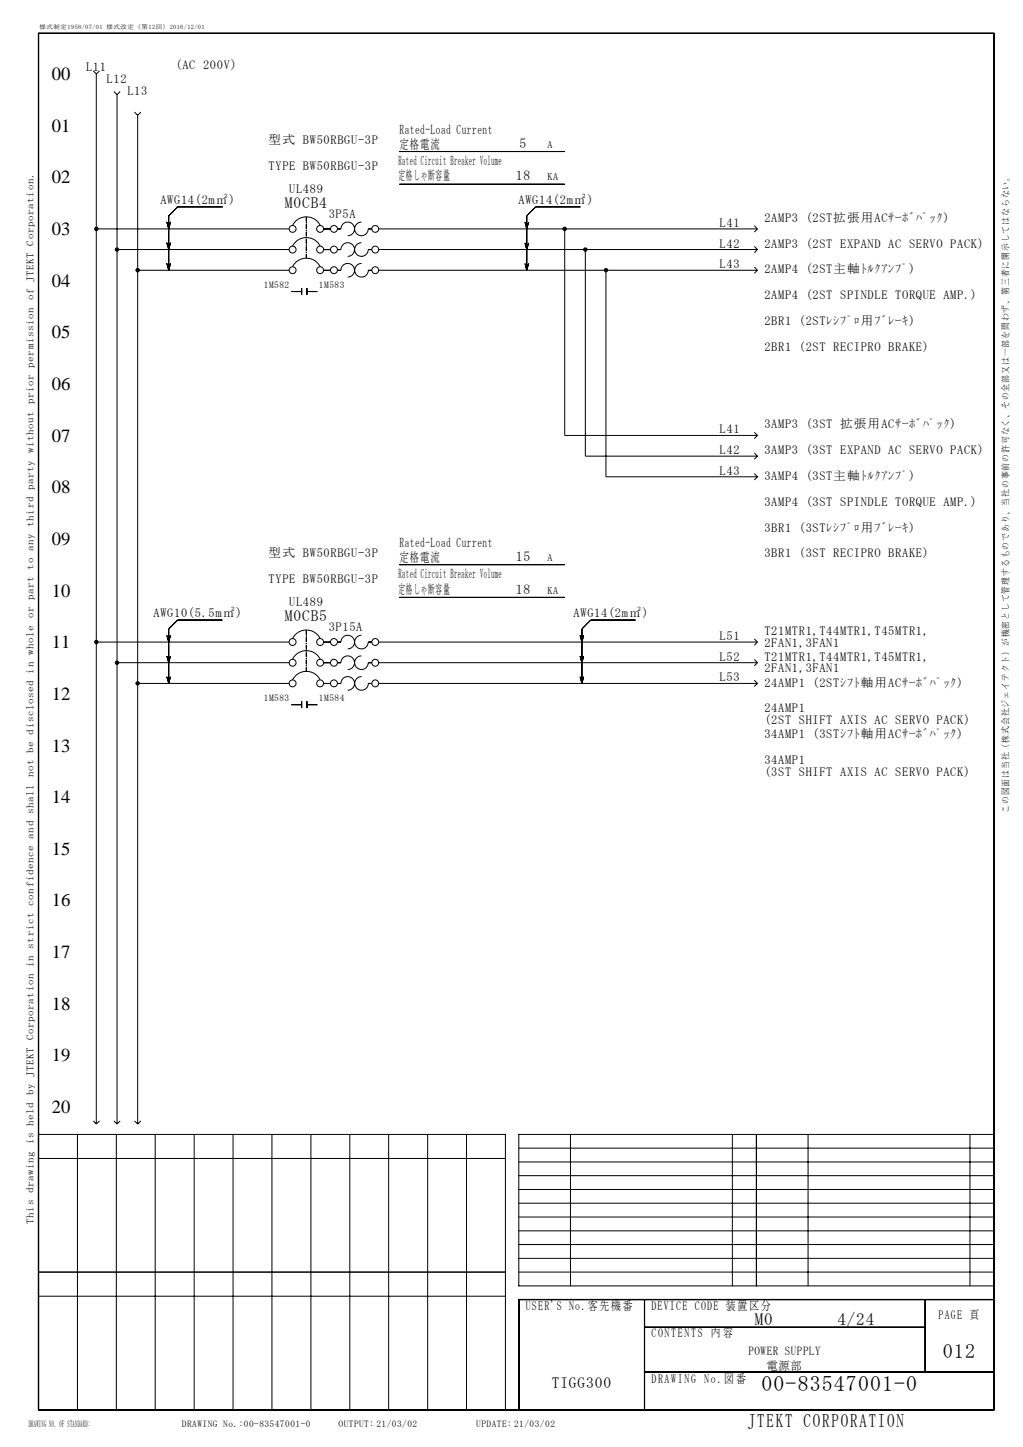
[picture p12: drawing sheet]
<svg xmlns="http://www.w3.org/2000/svg" width="210mm" height="297mm" viewBox="0 0 210 297" stroke-linecap="round" stroke-linejoin="round" font-family="sans-serif">
<defs><g id="words">
<text font-size="4.5" x="156.3" y="285.6">00-83547001-0</text>
<text font-size="4.2" x="193.5" y="278.8">012</text>
<text font-size="3.9" x="153.5" y="292.9">JTEKT CORPORATION</text>
<g font-size="3.8">
<text x="10.7" y="16.4">00</text>
<text x="10.7" y="27.1">01</text>
<text x="10.7" y="37.7">02</text>
<text x="10.7" y="48.3">03</text>
<text x="10.7" y="58.9">04</text>
<text x="10.7" y="69.5">05</text>
<text x="10.7" y="80.1">06</text>
<text x="10.7" y="90.7">07</text>
<text x="10.7" y="101.3">08</text>
<text x="10.7" y="111.9">09</text>
<text x="10.7" y="122.5">10</text>
<text x="10.7" y="133.1">11</text>
<text x="10.7" y="143.7">12</text>
<text x="10.7" y="154.3">13</text>
<text x="10.7" y="164.9">14</text>
<text x="10.7" y="175.5">15</text>
<text x="10.7" y="186.1">16</text>
<text x="10.7" y="196.7">17</text>
<text x="10.7" y="207.3">18</text>
<text x="10.7" y="217.9">19</text>
<text x="10.7" y="228.5">20</text>
</g>
<g font-size="3.5">
<text x="154.9" y="272">M0</text>
<text x="171.9" y="272">4/24</text>
</g>
<g font-size="3.2">
<text x="58.5" y="42.7">M0CB4</text>
<text x="58.5" y="127.5">M0CB5</text>
<text x="113.3" y="285">TIGG300</text>
</g>
<g font-size="2.8">
<text x="82" y="27.4">Rated-Load Current</text>
<text x="81.8" y="33.9">Rated Circuit Breaker Volume</text>
<text x="82" y="30.5">定格電流</text>
<text x="106.6" y="30.3">5</text>
<text x="81.8" y="37">定格しゃ断容量</text>
<text x="105.9" y="37">18</text>
<text x="82" y="112.2">Rated-Load Current</text>
<text x="81.8" y="118.7">Rated Circuit Breaker Volume</text>
<text x="82" y="115.3">定格電流</text>
<text x="105.9" y="115.1">15</text>
<text x="81.8" y="121.8">定格しゃ断容量</text>
<text x="105.9" y="121.8">18</text>
</g>
<g font-size="2.6">
<text x="17.7" y="14.6">L11</text>
<text x="21.9" y="17.1">L12</text>
<text x="36" y="14.3">(AC 200V)</text>
<text x="26.1" y="19.6">L13</text>
<text x="55.1" y="29.6">型式 BW50RBGU-3P</text>
<text x="55.1" y="34.9">TYPE BW50RBGU-3P</text>
<text x="32.9" y="41.9">AWG14(2m㎡)</text>
<text x="59.4" y="39.6">UL489</text>
<text x="106.4" y="41.9">AWG14(2m㎡)</text>
<text x="67.5" y="44.8">3P5A</text>
<text x="147.7" y="46.6">L41</text>
<text x="156.9" y="45.5">2AMP3 (2ST拡張用ACｻｰﾎﾞﾊﾟｯｸ)</text>
<text x="147.7" y="50.8">L42</text>
<text x="156.9" y="50.8">2AMP3 (2ST EXPAND AC SERVO PACK)</text>
<text x="147.7" y="55.1">L43</text>
<text x="156.9" y="56.1">2AMP4 (2ST主軸ﾄﾙｸｱﾝﾌﾟ)</text>
<text x="156.9" y="61.4">2AMP4 (2ST SPINDLE TORQUE AMP.)</text>
<text x="156.9" y="66.7">2BR1 (2STﾚｼﾌﾟﾛ用ﾌﾞﾚｰｷ)</text>
<text x="156.9" y="72">2BR1 (2ST RECIPRO BRAKE)</text>
<text x="147.7" y="89">L41</text>
<text x="156.9" y="87.9">3AMP3 (3ST 拡張用ACｻｰﾎﾞﾊﾟｯｸ)</text>
<text x="147.7" y="93.2">L42</text>
<text x="156.9" y="93.2">3AMP3 (3ST EXPAND AC SERVO PACK)</text>
<text x="147.7" y="97.5">L43</text>
<text x="156.9" y="98.5">3AMP4 (3ST主軸ﾄﾙｸｱﾝﾌﾟ)</text>
<text x="156.9" y="103.8">3AMP4 (3ST SPINDLE TORQUE AMP.)</text>
<text x="156.9" y="109.1">3BR1 (3STﾚｼﾌﾟﾛ用ﾌﾞﾚｰｷ)</text>
<text x="55.1" y="114.4">型式 BW50RBGU-3P</text>
<text x="55.1" y="119.7">TYPE BW50RBGU-3P</text>
<text x="156.9" y="114.4">3BR1 (3ST RECIPRO BRAKE)</text>
<text x="59.4" y="124.4">UL489</text>
<text x="31.5" y="126.7">AWG10(5.5m㎡)</text>
<text x="67.5" y="129.6">3P15A</text>
<text x="117.8" y="126.7">AWG14(2m㎡)</text>
<text x="147.7" y="131.4">L51</text>
<text x="156.9" y="130.3">T21MTR1,T44MTR1,T45MTR1,</text>
<text x="147.7" y="135.6">L52</text>
<text x="156.9" y="132.7">2FAN1,3FAN1</text>
<text x="156.9" y="135.6">T21MTR1,T44MTR1,T45MTR1,</text>
<text x="147.7" y="139.9">L53</text>
<text x="156.9" y="138">2FAN1,3FAN1</text>
<text x="156.9" y="140.9">24AMP1 (2STｼﾌﾄ軸用ACｻｰﾎﾞﾊﾟｯｸ)</text>
<text x="156.9" y="146.2">24AMP1</text>
<text x="156.9" y="148.6">(2ST SHIFT AXIS AC SERVO PACK)</text>
<text x="156.9" y="151.5">34AMP1 (3STｼﾌﾄ軸用ACｻｰﾎﾞﾊﾟｯｸ)</text>
<text x="156.9" y="156.8">34AMP1</text>
<text x="156.9" y="159.2">(3ST SHIFT AXIS AC SERVO PACK)</text>
<text x="107.9" y="268.9">USER'S No.客先機番</text>
<text x="133.7" y="268.9">DEVICE CODE 装置区分</text>
<text x="133.7" y="274.5">CONTENTS 内 容</text>
<text x="192.7" y="270.7">PAGE 頁</text>
<text x="133.7" y="283.8">DRAWING No.図 番</text>
</g>
<g font-size="2.5">
<text x="153.6" y="278.1">POWER SUPPLY</text>
<text x="157.4" y="281.3">電源部</text>
</g>
<g font-size="2.1">
<text x="112.4" y="30.3">A</text>
<text x="112.4" y="37">KA</text>
<text x="112.4" y="115.1">A</text>
<text x="112.4" y="121.9">KA</text>
<text x="6.9" y="251.2" transform="rotate(-90 6.9 251.2)">This drawing is held by JTEKT Corporation in strict confidence and shall not be disclosed in whole or part to any third party without prior permission of JTEKT Corporation.</text>
</g>
<g font-size="1.9">
<text x="54.2" y="59.1">1M582</text>
<text x="65.5" y="59.1">1M583</text>
<text x="54.2" y="143.9">1M583</text>
<text x="65.5" y="143.9">1M584</text>
<text x="207.1" y="166.9" transform="rotate(-90 207.1 166.9)">この図面は当社（株式会社ジェイテクト）が機密として管理するものであり、当社の事前の許可なく、その全部又は一部を問わず、第三者に開示してはならない。</text>
<text x="5.9" y="293">DRAWING NO. OF STANDARD:</text>
<text x="37.3" y="293">DRAWING No.:00-83547001-0</text>
<text x="69.5" y="293">OUTPUT: 21/03/02</text>
<text x="97.8" y="293">UPDATE: 21/03/02</text>
</g>
<text font-size="1.3" x="8.1" y="6">様式制定1958/07/01 様式改定（第12回）2016/12/01</text>
</g></defs>
<g fill="none" stroke="#000" stroke-width=".21">
<path d="M7.9 6.8v282.6M7.9 6.8h196.1v282.6h-196.1zM7.9 6.9h196.1M19.1 14.5l.7 .7M19.8 15.2v215.5M20.4 14.5l-.6 .7M23.4 18.8l.6 .6M24 19.4v211.3M24.7 18.8l-.7 .6M204.1 6.8v282.6M27.6 23l.7 .7M28.3 23.7v207"/>
<path d="M28.9 23l-.6 .7M82 31.1h33.9M82 37.8h33.9M19.8 47h39.6M24 51.2h35.4M28.3 55.5h31.1M34.2 49.8l.4 1.4 .4-1.3M34.2 45.6l.4 1.4 .4-1.4M34.2 54.1l.4 1.4M35 54.1l-.4 1.4M36.5 42.5h9.2M45.7 42.5h-9.2l-1.9 1.8v11.2"/>
<path d="M59.8 59.8h2.1M59.8 59.9h2.1M61.9 59.1v1.4M63 59.1v1.4M63 59.8h2.1M63 59.9h2.1M65.7 46.3a3.2 3.2 0 0 0-2.8-1.8 3.2 3.2 0 0 0-2.9 1.8M65.7 50.5a3.2 3.2 0 0 0-2.8-1.7 3.2 3.2 0 0 0-2.9 1.7M65.7 54.8a3.2 3.2 0 0 0-2.8-1.8 3.2 3.2 0 0 0-2.9 1.8M66.4 47h1.4M66.4 51.2h1.4M66.4 55.5h1.4"/>
<path d="M69.3 47h.7M69.3 51.2h.7M69.3 55.5h.7M70 47a1.4 1.4 0 0 1 1.4-1.4 1.4 1.4 0 0 1 1.4 1.4 1.4 1.4 0 0 1-1.4 1.4M70 51.2a1.4 1.4 0 0 1 1.4-1.4 1.4 1.4 0 0 1 1.4 1.4 1.4 1.4 0 0 1-1.4 1.4M70 55.5a1.4 1.4 0 0 1 1.4-1.4 1.4 1.4 0 0 1 1.4 1.4 1.4 1.4 0 0 1-1.4 1.4M71.4 48.4h.1M71.4 52.6h.1M71.4 56.9h.1M74.2 45.6a1.4 1.4 0 0 0-1.4 1.4 1.4 1.4 0 0 0 1.4 1.4 1.4 1.4 0 0 0 1.4-1.4h.7M74.2 54.1a1.4 1.4 0 0 0-1.4 1.4 1.4 1.4 0 0 0 1.4 1.4 1.4 1.4 0 0 0 1.4-1.4h.7M74.2 49.8a1.4 1.4 0 0 0-1.4 1.4 1.4 1.4 0 0 0 1.4 1.4 1.4 1.4 0 0 0 1.4-1.4h.7"/>
<path d="M74.2 54.1h.1M75.6 55.5h.7M75.6 47h.7M77.7 47h77.8M77.7 51.2h77.8M77.7 55.5h77.8M107.8 49.8l.3 1.4 .4-1.3M107.8 45.6l.3 1.4 .4-1.4M107.8 54.1l.3 1.4M108.5 54.1l-.4 1.4M110 42.5h9.1M115.9 47v42.4h39.6"/>
<path d="M119.1 42.5h-9.1l-1.9 1.8v11.2M120.1 51.2v42.4h35.4M124.4 55.5v42.4h31.1M154.8 46.3l.7 .7M154.8 50.6l.7 .6M154.8 54.8l.7 .7M155.5 47l-.7 .6M155.5 51.2l-.7 .7M155.5 55.5l-.7 .6M154.8 88.8l.7 .6M154.8 93l.7 .6M154.8 97.2l.7 .7"/>
<path d="M155.5 89.4l-.7 .6M155.5 93.6l-.7 .7M155.5 97.9l-.7 .6M82 115.9h33.9M19.8 131.8h39.6M24 136h35.4M34.2 134.7l.4 1.3 .4-1.3M34.2 130.4l.4 1.4 .4-1.4M34.2 138.9l.4 1.4M35 138.9l-.4 1.4M36.5 127.3h9.2M45.7 127.3h-9.2l-1.9 1.8v11.2"/>
<path d="M65.7 131.1a3.2 3.2 0 0 0-2.8-1.8 3.2 3.2 0 0 0-2.9 1.8M65.7 135.3a3.2 3.2 0 0 0-2.8-1.7 3.2 3.2 0 0 0-2.9 1.7M65.7 139.6a3.2 3.2 0 0 0-2.8-1.8 3.2 3.2 0 0 0-2.9 1.8M66.4 131.8h1.4M66.4 136h1.4M69.3 131.8h.7M69.3 136h.7M70 131.8a1.4 1.4 0 0 1 1.4-1.4 1.4 1.4 0 0 1 1.4 1.4 1.4 1.4 0 0 1-1.4 1.4M70 136a1.4 1.4 0 0 1 1.4-1.4 1.4 1.4 0 0 1 1.4 1.4 1.4 1.4 0 0 1-1.4 1.4M71.4 133.2h.1M71.4 137.4h.1M74.2 130.4a1.4 1.4 0 0 0-1.4 1.4 1.4 1.4 0 0 0 1.4 1.4 1.4 1.4 0 0 0 1.4-1.4h.7"/>
<path d="M74.2 134.6a1.4 1.4 0 0 0-1.4 1.4 1.4 1.4 0 0 0 1.4 1.4 1.4 1.4 0 0 0 1.4-1.4h.7M74.2 138.9a1.4 1.4 0 0 0-1.4 1.4 1.4 1.4 0 0 0 1.4 1.4 1.4 1.4 0 0 0 1.4-1.4h.7M74.2 138.9h.1M75.6 131.8h.7M77.7 131.8h77.8M77.7 136h77.8M82 122.6h33.9M119.1 134.7l.3 1.3 .4-1.3M119.1 130.4l.3 1.4 .4-1.4M119.1 138.9l.3 1.4M119.8 138.9l-.4 1.4M121.3 127.3h9.2"/>
<path d="M130.5 127.3h-9.2l-1.9 1.8v11.2M154.8 131.1l.7 .7M154.8 135.4l.7 .6M154.8 139.6l.7 .7M155.5 131.8l-.7 .7M155.5 136l-.7 .7M28.3 140.3h31.1M59.8 144.7h2.1M61.9 143.9v1.5M63 143.9v1.5M63 144.7h2.1M66.4 140.3h1.4"/>
<path d="M69.3 140.3h.7M70 140.3a1.4 1.4 0 0 1 1.4-1.4 1.4 1.4 0 0 1 1.4 1.4 1.4 1.4 0 0 1-1.4 1.4M71.4 141.7h.1M77.7 140.3h77.8M155.5 140.3l-.7 .6M7.9 232.9h95.8v56.5M7.9 237.8h95.8M15.9 232.9v56.5M19.1 230.1l.7 .6M20.4 230.1l-.6 .6M23.4 230.1l.6 .6M23.9 232.9v56.5"/>
<path d="M24.7 230.1l-.7 .6M27.6 230.1l.7 .6M28.9 230.1l-.6 .6M31.9 232.9v56.5M39.9 232.9v56.5M47.8 232.9v56.5M55.8 232.9v56.5M63.8 232.9v56.5M71.8 232.9v56.5M79.8 232.9v56.5M87.8 232.9v56.5M95.8 232.9v56.5"/>
<path d="M106.5 238.5h97.5M106.5 235.7h97.5M117.1 232.9v31.1M150.3 232.9v31.1M155.3 232.9v31.1M165.9 232.9v31.1M199.1 232.9v31.1M204 232.9h-97.5v31.1h97.5M106.5 258.3h97.5M106.5 255.5h97.5M106.5 252.7h97.5M106.5 249.8h97.5"/>
<path d="M106.5 247h97.5M106.5 244.2h97.5M106.5 241.3h97.5M7.9 261.1h95.8M7.9 266.1h95.8M106.5 261.1h97.5M106.5 266.7h97.5M106.5 266.8v22.6M132.3 266.8v22.6M132.3 272.5h57.6M132.3 272.4h57.6M189.9 266.8v14.8"/>
<path d="M204 266.8h-97.5v22.6M7.9 289.5h196.1M132.3 281.6h71.7"/>
<circle cx="60.1" cy="55.5" r=".71"/>
<circle cx="60.1" cy="51.2" r=".71"/>
<circle cx="60.1" cy="47" r=".71"/>
<circle cx="65.7" cy="51.2" r=".71"/>
<circle cx="65.7" cy="55.5" r=".71"/>
<circle cx="65.7" cy="47" r=".71"/>
<circle cx="68.5" cy="55.5" r=".71"/>
<circle cx="68.5" cy="51.2" r=".71"/>
<circle cx="68.5" cy="47" r=".71"/>
<circle cx="77" cy="51.2" r=".7"/>
<circle cx="77" cy="55.5" r=".7"/>
<circle cx="77" cy="47" r=".7"/>
<circle cx="60.1" cy="131.8" r=".71"/>
<circle cx="60.1" cy="136" r=".71"/>
<circle cx="65.7" cy="131.8" r=".71"/>
<circle cx="65.7" cy="136" r=".71"/>
<circle cx="68.5" cy="131.8" r=".71"/>
<circle cx="68.5" cy="136" r=".71"/>
<circle cx="77" cy="131.8" r=".7"/>
<circle cx="77" cy="136" r=".7"/>
<circle cx="60.1" cy="140.3" r=".71"/>
<circle cx="65.7" cy="140.3" r=".71"/>
<circle cx="68.5" cy="140.3" r=".71"/>
<circle cx="77" cy="140.3" r=".7"/>
</g>
<path d="M62.9 44.5v8.5M62.9 129.3v8.5" fill="none" stroke="#000" stroke-width=".21" stroke-dasharray="1 .2 .2 .2" stroke-linecap="butt"/>
<g fill="#000" stroke="#000" stroke-width=".21">
<circle cx="19.8" cy="47" r=".36"/>
<circle cx="24" cy="51.2" r=".35"/>
<circle cx="28.3" cy="55.5" r=".36"/>
<circle cx="115.9" cy="47" r=".36"/>
<circle cx="120.1" cy="51.2" r=".36"/>
<circle cx="124.4" cy="55.5" r=".35"/>
<circle cx="19.8" cy="131.8" r=".36"/>
<circle cx="24" cy="136" r=".36"/>
<circle cx="28.3" cy="140.3" r=".36"/>
</g>
<use href="#words"/>
</svg>
